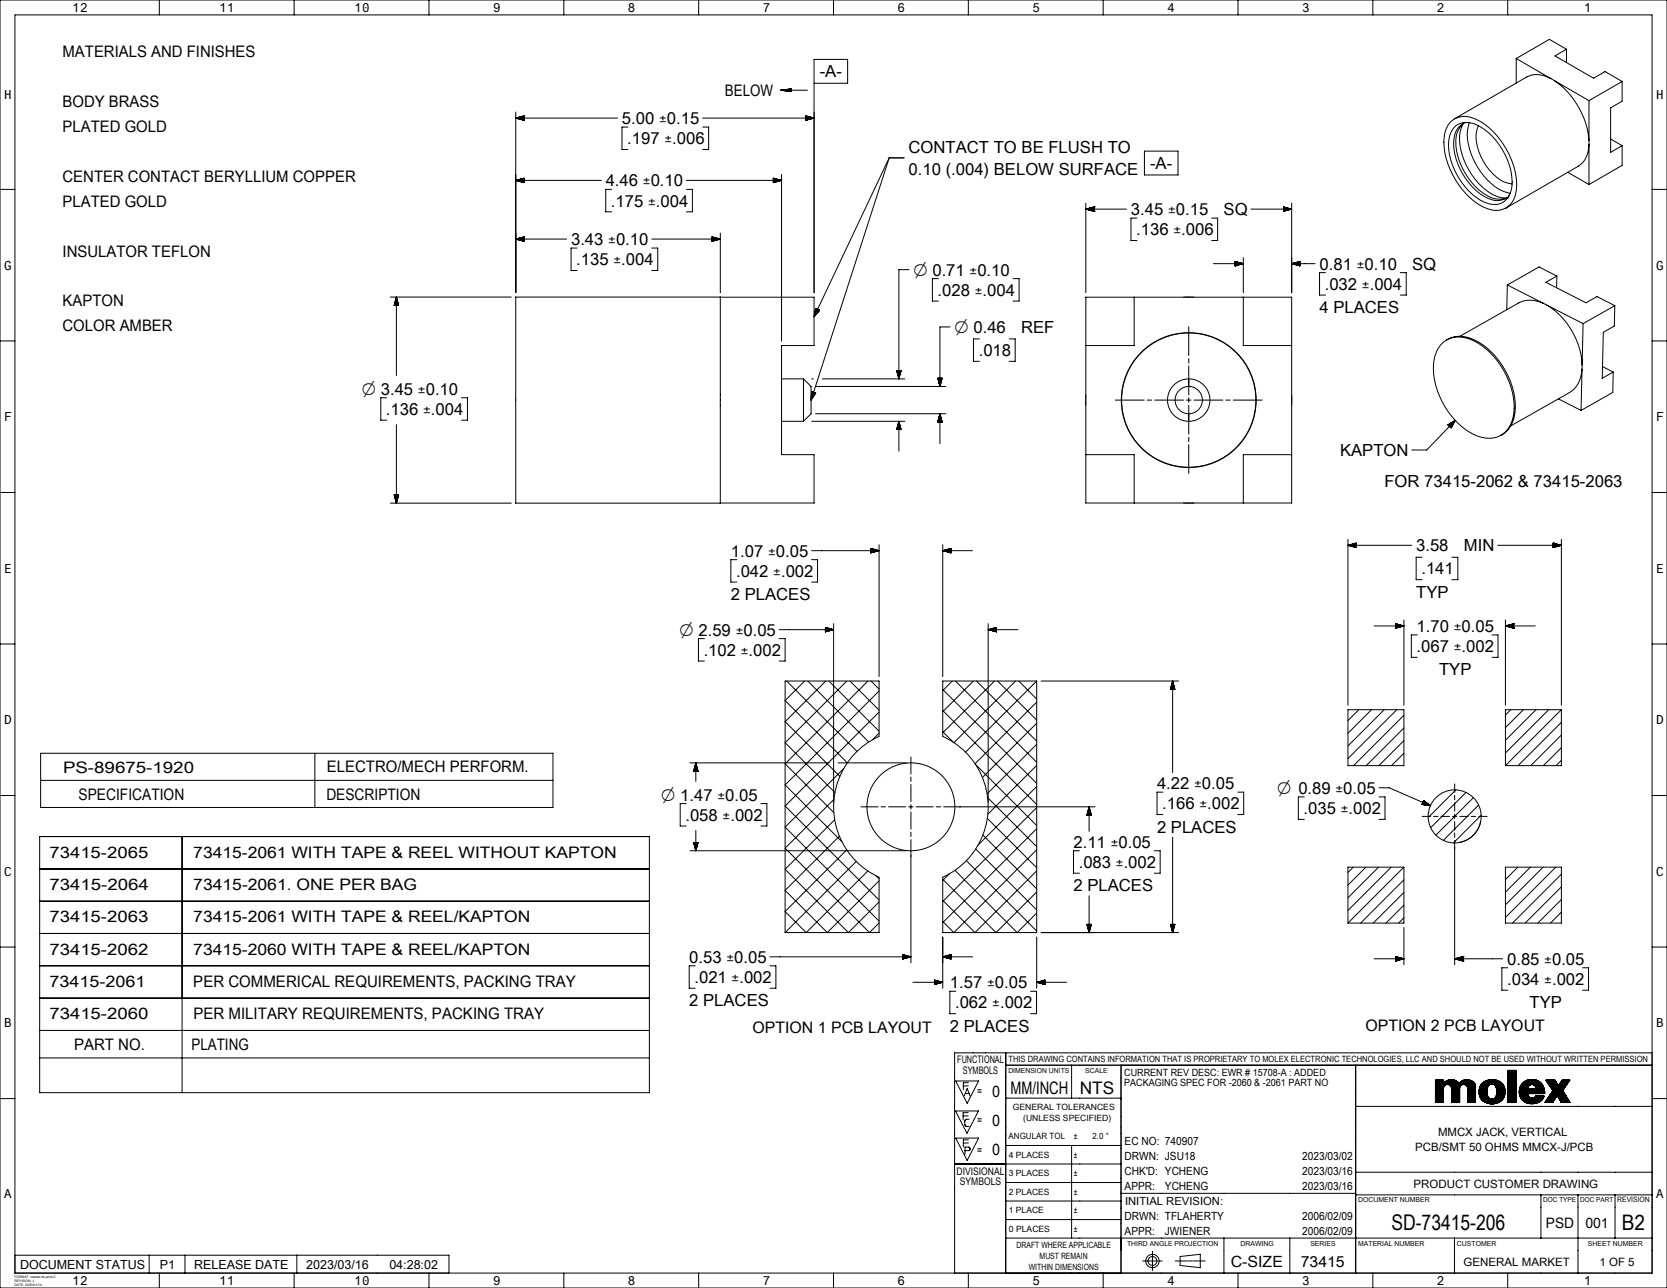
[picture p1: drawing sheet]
<svg xmlns="http://www.w3.org/2000/svg" width="559mm" height="432mm" viewBox="0 0 559 432" stroke-linecap="round" stroke-linejoin="round" font-family="sans-serif">
<defs><g id="words">
<text font-size="7.3" x="466.4" y="412.3">SD-73415-206</text>
<text font-size="7.2" x="543.7" y="412.3">B2</text>
<g font-size="6.1">
<text x="306.2" y="92.4">⌀ 0.71</text>
<text x="320" y="111.6">⌀ 0.46</text>
<text x="121.3" y="132.3">⌀ 3.45</text>
<text x="227.8" y="213.1">⌀ 2.59</text>
<text x="221.7" y="268.4">⌀ 1.47</text>
<text x="428.1" y="266.2">⌀ 0.89</text>
</g>
<g font-size="5.8">
<text x="338.7" y="366.8">MM/INCH</text>
<text x="361.9" y="366.8">NTS</text>
</g>
<g font-size="5.6">
<text x="274.8" y="25.9">-A-</text>
<text x="208.5" y="41.6">5.00</text>
<text x="210.2" y="48.4">.197</text>
<text x="304.6" y="51.4">CONTACT TO BE FLUSH TO</text>
<text x="304.6" y="58.5">0.10 (.004) BELOW SURFACE</text>
<text x="385.5" y="56.7">-A-</text>
<text x="203" y="62.5">4.46</text>
<text x="204.8" y="69.3">.175</text>
<text x="379.1" y="72.1">3.45</text>
<text x="410.2" y="72.1">SQ</text>
<text x="191.4" y="82.2">3.43</text>
<text x="380.9" y="78.9">.136</text>
<text x="193.2" y="88.9">.135</text>
<text x="442.3" y="90.4">0.81</text>
<text x="473.4" y="90.4">SQ</text>
<text x="314.3" y="99.2">.028</text>
<text x="444.1" y="97.2">.032</text>
<text x="442.3" y="105">4 PLACES</text>
<text x="342.3" y="111.6">REF</text>
<text x="328.1" y="119.4">.018</text>
<text x="129.4" y="139.1">.136</text>
<text x="449.2" y="152.9">KAPTON</text>
<text x="464.1" y="163.2">FOR 73415-2062 &amp; 73415-2063</text>
<text x="474.7" y="184.8">3.58</text>
<text x="490.7" y="184.8">MIN</text>
<text x="245" y="186.6">1.07</text>
<text x="246.7" y="193.4">.042</text>
<text x="476.5" y="192.6">.141</text>
<text x="245" y="201.2">2 PLACES</text>
<text x="474.7" y="200.3">TYP</text>
<text x="474.9" y="211.9">1.70</text>
<text x="235.9" y="219.9">.102</text>
<text x="474.9" y="218.6">.067</text>
<text x="482.4" y="226.4">TYP</text>
<text x="387.9" y="264.6">4.22</text>
<text x="229.8" y="275.2">.058</text>
<text x="389.6" y="271.3">.166</text>
<text x="437" y="272.9">.035</text>
<text x="387.9" y="279.2">2 PLACES</text>
<text x="359.8" y="284.2">2.11</text>
<text x="361.6" y="291">.083</text>
<text x="359.8" y="298.8">2 PLACES</text>
<text x="231" y="322.8">0.53</text>
<text x="505.2" y="323.4">0.85</text>
<text x="232.8" y="329.6">.021</text>
<text x="318.4" y="331.3">1.57</text>
<text x="505.2" y="330.2">.034</text>
<text x="231" y="337.4">2 PLACES</text>
<text x="320.2" y="338.1">.062</text>
<text x="512.8" y="338">TYP</text>
<text x="318.4" y="345.9">2 PLACES</text>
</g>
<g font-size="5.3">
<text x="21" y="19.2">MATERIALS AND FINISHES</text>
<text x="21" y="35.9">BODY BRASS</text>
<text x="243" y="32.2">BELOW</text>
<text x="21" y="44.3">PLATED GOLD</text>
<text x="21" y="61">CENTER CONTACT BERYLLIUM COPPER</text>
<text x="21" y="69.3">PLATED GOLD</text>
<text x="21" y="86">INSULATOR TEFLON</text>
<text x="21" y="102.7">KAPTON</text>
<text x="21" y="111.1">COLOR AMBER</text>
<text x="21.1" y="259">PS-89675-1920</text>
<text x="109.6" y="258.9">ELECTRO/MECH PERFORM.</text>
<text x="26.3" y="268.2">SPECIFICATION</text>
<text x="109.4" y="268.1">DESCRIPTION</text>
<text x="16.6" y="287.5">73415-2065</text>
<text x="64.8" y="287.5">73415-2061 WITH TAPE &amp; REEL WITHOUT KAPTON</text>
<text x="16.6" y="298.4">73415-2064</text>
<text x="64.8" y="298.4">73415-2061. ONE PER BAG</text>
<text x="16.6" y="309.2">73415-2063</text>
<text x="64.8" y="309.2">73415-2061 WITH TAPE &amp; REEL/KAPTON</text>
<text x="16.6" y="320">73415-2062</text>
<text x="64.8" y="320">73415-2060 WITH TAPE &amp; REEL/KAPTON</text>
<text x="16.6" y="330.9">73415-2061</text>
<text x="64.8" y="330.9">PER COMMERICAL REQUIREMENTS, PACKING TRAY</text>
<text x="16.6" y="341.7">73415-2060</text>
<text x="64.8" y="341.8">PER MILITARY REQUIREMENTS, PACKING TRAY</text>
<text x="252.2" y="346.2">OPTION 1 PCB LAYOUT</text>
<text x="457.7" y="345.6">OPTION 2 PCB LAYOUT</text>
<text x="24.8" y="352">PART NO.</text>
<text x="64.2" y="351.9">PLATING</text>
<text x="332.6" y="367.8">0</text>
<text x="332.6" y="377.5">0</text>
<text x="332.6" y="387.3">0</text>
</g>
<text font-size="5.2" x="412.6" y="424.8">C-SIZE</text>
<text font-size="5.1" x="436" y="424.7">73415</text>
<g font-size="5">
<text x="221" y="41.6">±0.15</text>
<text x="222.7" y="48.4">±.006</text>
<text x="215.5" y="62.5">±0.10</text>
<text x="217.3" y="69.3">±.004</text>
<text x="391.6" y="72.1">±0.15</text>
<text x="203.9" y="82.2">±0.10</text>
<text x="393.3" y="78.9">±.006</text>
<text x="205.7" y="88.9">±.004</text>
<text x="325" y="92.4">±0.10</text>
<text x="454.8" y="90.4">±0.10</text>
<text x="326.8" y="99.2">±.004</text>
<text x="456.6" y="97.2">±.004</text>
<text x="140.1" y="132.3">±0.10</text>
<text x="141.9" y="139.1">±.004</text>
<text x="257.5" y="186.6">±0.05</text>
<text x="259.2" y="193.4">±.002</text>
<text x="246.6" y="213.1">±0.05</text>
<text x="487.3" y="211.9">±0.05</text>
<text x="248.4" y="219.9">±.002</text>
<text x="487.3" y="218.6">±.002</text>
<text x="240.5" y="268.4">±0.05</text>
<text x="400.3" y="264.6">±0.05</text>
<text x="447.7" y="266.2">±0.05</text>
<text x="242.2" y="275.2">±.002</text>
<text x="402.1" y="271.3">±.002</text>
<text x="449.4" y="272.9">±.002</text>
<text x="372.3" y="284.2">±0.05</text>
<text x="374.1" y="291">±.002</text>
<text x="243.5" y="322.8">±0.05</text>
<text x="517.7" y="323.4">±0.05</text>
<text x="245.3" y="329.6">±.002</text>
<text x="330.9" y="331.3">±0.05</text>
<text x="517.7" y="330.2">±.002</text>
<text x="332.6" y="338.1">±.002</text>
</g>
<g font-size="4.8">
<text x="518.2" y="411.6">PSD</text>
<text x="531.4" y="411.6">001</text>
</g>
<g font-size="4.2">
<text x="24.3" y="4">12</text>
<text x="73.6" y="4">11</text>
<text x="118.8" y="4">10</text>
<text x="165.3" y="4">9</text>
<text x="210.5" y="4">8</text>
<text x="255.7" y="4">7</text>
<text x="300.9" y="4">6</text>
<text x="346.1" y="4">5</text>
<text x="391.3" y="4">4</text>
<text x="436.5" y="4">3</text>
<text x="481.7" y="4">2</text>
<text x="531" y="4">1</text>
<text x="1.4" y="33.2">H</text>
<text x="555.2" y="33.2">H</text>
<text x="1.4" y="90.4">G</text>
<text x="555.2" y="90.4">G</text>
<text x="1.4" y="141.2">F</text>
<text x="555.2" y="141.2">F</text>
<text x="1.4" y="192">E</text>
<text x="555.2" y="192">E</text>
<text x="1.4" y="242.8">D</text>
<text x="555.2" y="242.8">D</text>
<text x="1.4" y="293.6">C</text>
<text x="555.2" y="293.6">C</text>
<text x="1.4" y="344.4">B</text>
<text x="555.2" y="344.4">B</text>
<text x="1.4" y="401.6">A</text>
<text x="555.2" y="401.6">A</text>
<text x="6.7" y="425.3">DOCUMENT STATUS</text>
<text x="53.6" y="425.3">P1</text>
<text x="65.1" y="425.3">RELEASE DATE</text>
<text x="102.7" y="425.3">2023/03/16</text>
<text x="130.5" y="425.3">04:28:02</text>
<text x="24.3" y="430.8">12</text>
<text x="73.6" y="430.8">11</text>
<text x="118.8" y="430.8">10</text>
<text x="165.3" y="430.8">9</text>
<text x="210.5" y="430.8">8</text>
<text x="255.7" y="430.8">7</text>
<text x="300.9" y="430.8">6</text>
<text x="346.1" y="430.8">5</text>
<text x="391.3" y="430.8">4</text>
<text x="436.5" y="430.8">3</text>
<text x="481.7" y="430.8">2</text>
<text x="531" y="430.8">1</text>
</g>
<g font-size="3.9">
<text x="327.6" y="367.2">=</text>
<text x="327.6" y="377">=</text>
<text x="482.1" y="380.9">MMCX JACK, VERTICAL</text>
<text x="327.6" y="386.7">=</text>
<text x="474.4" y="385.8">PCB/SMT 50 OHMS MMCX-J/PCB</text>
<text x="473.9" y="398.2">PRODUCT CUSTOMER DRAWING</text>
<text x="490.6" y="424.4">GENERAL MARKET</text>
<text x="536.2" y="424.4">1 OF 5</text>
</g>
<g font-size="3.8">
<text x="377" y="383.9">EC NO: 740907</text>
<text x="377" y="388.9">DRWN: JSU18</text>
<text x="436.5" y="388.9">2023/03/02</text>
<text x="377" y="393.9">CHK'D: YCHENG</text>
<text x="436.5" y="393.9">2023/03/16</text>
<text x="377" y="398.9">APPR:</text>
<text x="390.5" y="398.9">YCHENG</text>
<text x="436.5" y="398.9">2023/03/16</text>
<text x="377.1" y="403.9">INITIAL REVISION:</text>
<text x="377" y="408.9">DRWN: TFLAHERTY</text>
<text x="377" y="413.9">APPR:</text>
<text x="390.5" y="413.9">JWIENER</text>
<text x="436.5" y="408.9">2006/02/09</text>
<text x="436.5" y="413.9">2006/02/09</text>
</g>
<g font-size="3.5">
<text x="320.9" y="356.5">FUNCTIONAL</text>
<text x="322.8" y="360">SYMBOLS</text>
<text x="320.7" y="393.8">DIVISIONAL</text>
<text x="321.8" y="397.2">SYMBOLS</text>
</g>
<g font-size="3.4">
<text x="376.9" y="360.7">CURRENT REV DESC: EWR # 15708-A : ADDED</text>
<text x="376.9" y="364.1">PACKAGING SPEC FOR -2060 &amp; -2061 PART NO</text>
</g>
<g font-size="2.9">
<text x="338" y="356.1">THIS DRAWING CONTAINS INFORMATION THAT IS PROPRIETARY TO MOLEX ELECTRONIC TECHNOLOGIES, LLC AND SHOULD NOT BE USED WITHOUT WRITTEN PERMISSION</text>
<text x="339.5" y="372.2">GENERAL TOLERANCES</text>
<text x="343" y="375.9">(UNLESS SPECIFIED)</text>
<text x="338.1" y="382">ANGULAR TOL</text>
<text x="360" y="381.9">±</text>
<text x="366.3" y="382">2.0 °</text>
<text x="338.2" y="388.2">4 PLACES</text>
<text x="360" y="388.2">±</text>
<text x="338.2" y="394.4">3 PLACES</text>
<text x="360" y="394.4">±</text>
<text x="338.2" y="400.6">2 PLACES</text>
<text x="360" y="400.6">±</text>
<text x="338.2" y="406.8">1 PLACE</text>
<text x="360" y="406.8">±</text>
<text x="338.2" y="413">0 PLACES</text>
<text x="360" y="413">±</text>
<text x="340.7" y="418.3">DRAFT WHERE APPLICABLE</text>
<text x="344.8" y="425.7">WITHIN DIMENSIONS</text>
<text x="348.5" y="422">MUST REMAIN</text>
</g>
<text font-size="2.5" x="542.1" y="403.1">REVISION</text>
<g font-size="2.3">
<text x="338" y="359.6">DIMENSION UNITS</text>
<text x="363.8" y="359.6">SCALE</text>
<text x="455.3" y="403.1">DOCUMENT NUMBER</text>
<text x="517.3" y="403.1">DOC TYPE</text>
<text x="529.7" y="403.1">DOC PART</text>
<text x="377.8" y="417.6">THIRD ANGLE PROJECTION</text>
<text x="415.8" y="417.6">DRAWING</text>
<text x="439.2" y="417.6">SERIES</text>
<text x="455.3" y="417.6">MATERIAL NUMBER</text>
<text x="488.4" y="417.6">CUSTOMER</text>
<text x="532.3" y="417.6">SHEET NUMBER</text>
</g>
<g font-size="1.1">
<text x="4.9" y="428.3">FORMAT: master-tb-prod-C</text>
<text x="4.9" y="429.7">REVISION: J</text>
<text x="4.9" y="431.1">DATE: 2020/01/14</text>
</g>
</g></defs>
<g fill="none" stroke="#000" stroke-width=".34">
<path d="M0 0h558.8v431.8h-558.8zM5 5h548.8v421.8h-548.8zM53.4 0v5M98.6 0v5M143.8 0v5M189 0v5M234.2 0v5M279.4 0v5M324.6 0v5M369.8 0v5M415 0v5M460.2 0v5"/>
<path d="M505.4 0v5M508.3 19.6l11.5 6.7M508.3 19.6v8.3M525.1 16.5v4.5M525.1 16.5l-3.9 2.2 13 7.5 3.8-2.2 5.8 3.3M525.1 16.5l-5.7-3.3-11.1 6.4M172.9 37.6v60.5M172.9 39.6h34.1M172.9 39.6l2.7 .7M173 39.6h2.6M173.4 39.5h2.2M173.4 39.7h2.2"/>
<path d="M173.5 39.4h2.1M173.5 39.8h2.1M173.9 39.3h1.7M173.9 39.9h1.7M174.1 39.3h1.5M174.3 40h1.3M174.5 39.2h1.1M174.9 39.1h.7M175.1 39h.5M175.4 38.9h.2M175.6 38.9v1.4M175.6 38.9l-2.7 .7"/>
<path d="M235.5 39.6h37.4M261.7 30.2l3.5 .5M261.7 30.2h8.9M262.1 30.3h3.1M262.1 30.2h3.1M262.9 30.4h2.3M262.9 30.1h2.3M263.3 30h1.9M263.7 30.5h1.5M264.1 30.6h1.1M264.1 29.9h1.1M264.8 30.7h.4"/>
<path d="M264.8 29.8h.4M265.2 29.8h.1M265.2 29.8v.9M265.2 29.8l-3.5 .4M270.1 38.9l2.8 .7M270.1 38.9v1.4M270.1 38.9h.2M270.1 39h.6M270.1 39.1h.8M270.1 39.1l1.2 .1M270.1 39.2l1.5 .1M270.1 39.3h1.7"/>
<path d="M270.1 39.4h2.1M270.1 39.5h2.3M270.1 40h1.4M270.1 39.7h2.3M271.8 39.9h-1.7M272.2 39.8h-2.1M272.8 39.6l-2.7 .1M272.9 27.9h11.2v-8h-11.2v78.2M272.9 39.6l-2.8 .7M487.6 39.8a8.6 8.6 0 0 0-3.6 7.9 26.7 26.7 0 0 0 13.2 21.7 8.2 8.2 0 0 0 7.7 .3M487.6 39.8a8.3 8.3 0 0 1 8.6 .9 26.5 26.5 0 0 1 12.1 22.8 7.7 7.7 0 0 1-3.4 6.2M519.8 26.3a8.3 8.3 0 0 0-8-.5l-24.2 14"/>
<path d="M519.8 26.3l1.3 .7M521.1 27a27.4 27.4 0 0 1 11.5 20.1M521.1 27l11.5 6.7M532.6 33.7v13.4M543.8 27.3l-11.2 6.4M543.8 27.3v6.6l-3.9 2.3v14.9l3.9-2.3M174.5 40h1.1M174.9 59.9h.7M174.9 40.1h.7M175.2 59.8h.4M175.2 40.2h.4M175.4 40.3h.2"/>
<path d="M175.6 59.7h.1M175.6 59.7v1.5l-2.7-.7M175.6 59.7l-2.7 .8M210.5 42.6h-2v7.5h2M235.5 42.6h2v7.5h-2M259.2 59.7l2.8 .8M259.2 59.7v1.5l2.8-.7M259.2 59.7h.1M259.2 59.8h.4M259.2 59.9h.8M262 58.5v55.8M270.1 40.2h.4"/>
<path d="M270.3 40.3h-.2M270.9 40.1l-.8 .1M271.3 40l-1.2 .1M298.1 52.9l-26.2 81.2M298.1 52.9h5M298.1 52.9l-25.2 53.3M383.6 50.7h11.3v8h-11.3zM487.5 42.7a6.4 6.4 0 0 1 7.8-.7 22.8 22.8 0 0 1 11.4 21 6 6 0 0 1-9.1 4.8 22.8 22.8 0 0 1-12-20.7 7.7 7.7 0 0 1 1.9-4.4zM490.5 41.5a14.3 14.3 0 0 0 .2 12.1 21.2 21.2 0 0 0 11.7 12.5l2.5 .3M490.6 41.4a8 8 0 0 0-2.6 7.6 22.2 22.2 0 0 0 11.6 17.1 6.3 6.3 0 0 0 5.5 .3M491.6 41a6 6 0 0 0-4.3 5.7 21.8 21.8 0 0 0 11.5 19.8 6 6 0 0 0 7.1-.9M492.5 41.1a16.5 16.5 0 0 0 1.5 12.5 20.4 20.4 0 0 0 10.7 10.8l1.5 .5"/>
<path d="M495.6 42.1a13.7 13.7 0 0 0 1.7 12.1 13.7 13.7 0 0 0 9.6 7.5M525.5 57.8l7.1 4.1M532.6 48.5a8.3 8.3 0 0 1-3.5 7.2l-24.2 14M532.6 47.1v1.4M532.6 48.5v13.4M539.9 46.6l3.9 2.2M543.8 48.8v6.6l-11.2 6.5M0 63.5h5M172.9 60.5h28.6M173 60.5h2.6M173.2 60.6h2.4M173.4 60.4h2.2"/>
<path d="M173.5 80h2.1M173.5 60.7h2.1M173.7 60.3h1.9M173.9 79.9h1.7M173.9 60.2h1.7M173.9 60.8h1.7M174.1 79.8h1.5M174.1 60.8h1.5M174.3 60.1h1.3M174.5 79.7h1.1M174.5 60.9h1.1M174.7 60h.9"/>
<path d="M174.9 79.6h.7M174.9 61h.7M175.1 79.6h.5M175.1 61.1h.5M175.4 79.5h.2M175.4 61.2h.2M175.6 79.4v1.5M175.6 79.4l-2.7 .8M205 63.5h-2v7.5h2M230.1 63.5h2v7.5h-2M230.1 60.5h31.9M238.7 79.4l2.8 .8"/>
<path d="M238.7 79.4v1.5M238.7 79.4l.2 .1M238.7 79.5l.6 .1M238.7 79.6h.8M238.7 79.7h1.1M238.7 79.8h1.5M238.7 79.9h1.7M238.7 79.9l2.1 .1M241.5 78.2v19.9M259.2 60h1M259.2 60l1.4 .1M259.2 60.2h1.7"/>
<path d="M259.2 60.3h1.9M259.2 60.3l2.3 .1M259.2 60.4l2.7 .1M259.2 61h.8M259.2 60.8h1.7M259.4 61.2h-.2M259.8 61.1h-.6M260.4 60.9l-1.2 .1M260.8 60.8l-1.6 .1M261.3 60.7h-2.1M261.7 60.6h-2.5M364 68.1v30"/>
<path d="M364 70.1h13.6M364 70.1l2.7 .7M364.1 70.1h2.6M364.5 70h2.2M364.5 70.2h2.2M364.6 69.9h2.1M364.6 70.3h2.1M365 69.8h1.7M365 70.4h1.7M365.2 70.4h1.5M365.4 69.7h1.3M365.6 69.7h1.1"/>
<path d="M365.6 70.5h1.1M366 69.6h.7M366 70.6h.7M366.2 70.7h.5M366.4 69.5h.3M366.5 69.4h.2M366.5 70.8h.2M366.7 70.8h.1M366.7 69.4h.1M366.7 69.4v1.4M366.7 69.4l-2.7 .7M381.1 73.1h-2v7.5h2"/>
<path d="M406.2 73.1h2v7.5h-2M419.3 70.1h13.7M430.2 69.4l2.8 .7M430.2 69.4v1.4M430.2 69.4h.2M430.2 69.5h.4M430.2 69.5l.8 .1M430.2 69.6l1.2 .1M430.2 69.7h1.4M430.2 69.8h1.7M430.2 69.9h2.1M430.2 70h2.3"/>
<path d="M430.2 70l2.7 .1M430.2 70.6h.8M430.2 70.4h1.7M430.2 70.2h2.3M430.4 70.8h-.2M430.8 70.7h-.6M431.4 70.5l-1.2 .1M431.8 70.4l-1.6 .1M432.3 70.3h-2.1M433 68.1v30M433 70.1l-2.8 .7M553.8 63.5h5"/>
<path d="M130.9 99.6h40.5M132.9 99.7v2.6M132.9 99.6v26.3M132.9 99.6l-.8 2.7M132.9 99.6l.7 2.7M133 99.9v2.4M172.9 80.2h17M172.9 80.2l2.7 .7M173 80.2h2.6M173.4 80h2.2M173.4 80.3h2.2M173.5 80.3h2.1"/>
<path d="M173.9 80.4h1.7M174.3 80.5h1.3M174.5 80.6h1.1M174.9 80.7h.7M175.2 80.8h.4M175.4 80.8h.2M193.4 83.2h-2v7.5h2M218.5 83.2h2v7.5h-2M218.5 80.2h23M238.7 80h2.3M238.7 80.8h.4M238.7 80.5h1.3"/>
<path d="M238.7 80.3h2.3M238.9 80.8l-.2 .1M239.5 80.7h-.8M239.8 80.6h-1.1M240.4 80.4l-1.7 .1M240.8 80.3l-2.1 .1M241.4 80.2h-2.7M241.5 99.6h-68.6v69.1l68.6-.1M241.5 99.6v69M241.5 99.6h31.4v16.2h-10.9v36.6h10.9v16.2h-31.4M241.5 80.2l-2.8 .7M304.7 90.4h-3.4v36.6"/>
<path d="M314.6 93.4h-2v7.5h2M339.6 93.4h2v7.5h-2M364 99.6h69v69h-69zM380.2 99.6v16.2h-16.2M396.7 99.6h3.5M406.8 88.4h10M414 87.7h.1M414 89.1h.1M414 89.1h.2M414 88.8h1.2M414 88.7h1.7M414 87.7l.4 .1"/>
<path d="M414 87.8l.8 .1M414 87.9h1M414 88h1.3M414 88.1h1.7M414 88.2h1.9M414 88.2l2.3 .1M414 88.3l2.7 .1M414 87.7l2.8 .7M414 87.7v1.4M414.6 89h-.6M415 88.9h-1M415.5 88.7l-1.5 .1"/>
<path d="M416.1 88.6h-2.1M416.5 88.5h-2.5M416.8 99.6v16.2h16.2M416.8 86.4v11.7M416.8 88.4l-2.8 .7M433 88.4h7.8M433 88.4l2.7 .7M433.1 88.4h2.6M433.3 88.5h2.4M433.5 88.3h2.2M433.6 88.6h2.1M433.8 88.2h1.9"/>
<path d="M434 88.7h1.7M434 88.1h1.7M434.2 88.7h1.5M434.4 88h1.3M434.6 88.8h1.1M434.8 88.9h.9M434.8 87.9h.9M435 87.9h.7M435.2 89h.5M435.4 87.8h.3M435.5 89.1h.2M435.7 89.1h.1"/>
<path d="M435.7 87.7h.1M435.7 87.7v1.4M435.7 87.7l-2.7 .7M444.3 91.4h-2v7.5h2M469.4 91.4h2v7.5h-2M505.3 95.5l12 6.2M505.3 95.5l-.2 8.3M521.9 92.6l-6-3.1-10.6 6M521.9 92.6l-3.7 2 13.5 6.9 3.6-2.1 6 3.1M521.9 92.6l-.1 3.9M0 114.3h5M132.1 102.3h1.5"/>
<path d="M132.2 102.2v.1M132.2 102v.3M132.3 101.6v.7M132.4 101.2v1.1M132.5 101v1.3M132.6 100.6v1.7M132.7 100.3v2M132.8 100.1v2.2M133.1 100.3v2M133.2 100.6v1.7M133.2 100.8v1.5M133.3 101.2v1.1"/>
<path d="M133.4 101.6v.7M133.5 101.8v.5M133.6 102.2v.1M273.4 103.4l1.3 .6M273.4 103.4l-.5 2.8M273.4 103.4h.1M273.4 103.4v.2M273.5 103.5l-.2 .3M273.5 103.5l-.3 .7M273.6 103.5l-.4 1.1M273.7 103.6l-.6 1.2M273.8 103.6l-.7 1.6"/>
<path d="M273.8 103.6l-.8 1.9M273.9 103.7l-.9 2M274 103.7l-1.1 2.4M274.1 103.8l-1 2.2M274.2 103.8l-.9 1.9M274.3 103.8l-.7 1.6M274.4 103.9l-.7 1.3M274.4 103.9l-.4 1M274.5 104l-.3 .6M274.6 104l-.3 .5M274.7 104l-.1 .2M274.7 104h.1"/>
<path d="M274.7 104l-1.8 2.2M318.5 109.6h-3.4v20M328.3 113.6h-2v7.5h2M338.3 113.6h2v7.5h-2M398.5 109.5v9.7M482.9 115.6a8.4 8.4 0 0 1 9.7-1.9 26 26 0 0 1 14.9 21.5 10.9 10.9 0 0 1-4.8 11 11.1 11.1 0 0 1-10.8-1.8 26.8 26.8 0 0 1-11.4-22.2 11.5 11.5 0 0 1 2.4-6.6zM484.9 114a9.5 9.5 0 0 1 9.6 .1 26.2 26.2 0 0 1 13.3 24.3 9.4 9.4 0 0 1-4.7 7.6M517.3 101.7l1.3 .6M517.3 101.7a9 9 0 0 0-8.2-.2l-19.7 11.2M518.6 102.3a25.3 25.3 0 0 1 11.7 20M518.6 102.3l12.1 6.2M530.7 108.5l-.4 13.8"/>
<path d="M541.3 102.5l-10.6 6M541.3 102.5l-.2 6.8-3.6 2.1-.4 15.4 3.7-2.1M553.8 114.3h5M129.6 133.3h-2v7.6h2M154.7 133.3h2v7.6h-2M262 127h7.3M269.3 127v14.2M269.3 127l2.6 2.6v4.5M271.9 134.1v4.6l-2.6 2.5M272 131.5l.1-.2-.1 .4M272 131.3l1.4 .4M272 131.3l-.1 2.8"/>
<path d="M272 131.3h.1M272.1 127h.6M272.2 131.4l-.2 .7M272.3 131.4l-.3 1.1M272.4 131.4l-.4 1.3M272.5 131.4l-.6 1.7M272.6 131.5l-.7 1.9M272.6 131.5l-.7 2.1M272.8 131.5l-.9 2.6M272.8 131.6l-.7 2.1M272.9 131.6l-.6 2M273 131.6l-.5 1.6"/>
<path d="M273 132.4l.2-.7-.4 1M273.1 131.6l-.5 1.5M273.3 131.7l-.2 .5M273.3 131.9l.1-.2-.2 .4M273.4 129.6h43.7M273.4 138.7h43.7M273.4 131.7l-1.5 2.4M273.4 131.7h.1M275.7 127h27.6M300.6 124.3h1.4M300.6 124.3l.7 2.7M300.6 124.3v.2"/>
<path d="M300.7 124.3v.4M300.7 124.3l.1 .7M300.8 124.3l.1 1.1M300.9 124.3v1.3M301 124.3v1.7M301.1 124.3v2.1M301.2 124.3v2.2M301.4 124.3l-.1 2.6M301.4 124.3v2.2M301.5 124.3v2.1M301.6 124.3v1.7M301.7 124.3v1.3"/>
<path d="M301.8 124.3l-.1 1.1M301.9 124.3l-.1 .7M301.9 124.3v.4M302 124.3v.2M302 124.3l-.7 2.7M314.3 126.8h1.5M314.3 126.8l.8 2.8M314.3 126.8h.1M314.4 126.8v.4M314.5 126.8v.8M314.6 126.8v1M314.6 126.8l.1 1.3"/>
<path d="M314.7 126.8l.1 1.7M314.8 139.7v1.8M314.9 126.8v1.9M314.9 139.6v1.9M314.9 126.8l.1 2.3M315 139.2v2.3M315 126.8l.1 2.7M315.1 138.8v2.7M315.1 138.7v10M315.1 138.7l-.8 2.8M315.1 138.7l.7 2.8M315.2 139v2.5"/>
<path d="M315.2 126.8v2.5M315.3 139.4v2.1M315.3 126.8v2.1M315.4 126.8v1.7M315.4 139.7v1.8M315.4 139.9v1.6M315.5 126.8l-.1 1.5M315.5 126.8v1.2M315.6 126.8v1M315.7 126.8v.6M315.8 126.8v.2M315.8 126.8h.1"/>
<path d="M315.8 126.8l-.7 2.8M364 132.4v3.5M373.9 134.1h9.7M384.6 134.1h1.5M387.1 134.1h9.6M397.7 134.1h1.5M398.5 120.2v1.5M398.5 122.7v9.7M398.5 133.4v1.5M398.5 135.9v9.7M400.2 134.1h9.7M410.9 134.1h1.5"/>
<path d="M413.4 134.1h9.7M433 132.4v3.5M522.4 133.7l7.6 3.9M530.3 123.8a9.3 9.3 0 0 1-4.1 7.8l-19.8 11.2M530.3 123.8l-.3 13.8M530.3 122.3v1.5M537.2 122.9l3.6 1.8M540.8 124.7l-.2 6.9-10.6 6M132.9 142.4v26.3M262 141.2h7.3M272.1 141.2h31.2M300.6 144h1.4"/>
<path d="M300.6 143.8v.2M300.7 143.6v.4M300.8 143.2v.8M300.9 142.9v1.1M300.9 142.7v1.3M301 142.3v1.7M301.1 141.9v2.1M301.2 141.7v2.3M301.3 141.2v10M301.3 141.2l-.7 2.8M301.3 141.2l.7 2.8M301.3 141.3v2.7"/>
<path d="M301.4 141.7v2.3M301.5 141.9v2.1M301.6 142.3v1.7M301.7 142.7v1.3M301.7 142.9v1.1M301.8 143.2v.8M301.9 143.6v.4M302 143.8v.2M314.3 141.5h.1M314.3 141.5h1.5M314.4 141.1v.4M314.5 140.7v.8"/>
<path d="M314.6 140.5v1M314.7 140.1v1.4M315.5 140.3v1.2M315.6 140.5v1M315.7 140.9v.6M315.8 141.3v.2M315.8 141.5h.1M364 152.4h16.2v16.2M398.5 146.6v1.5M398.5 149.1v9.6M433 152.4h-16.2v16.2M485.4 142.4l1 1"/>
<path d="M485.4 142.4h.1M485.5 142.3l-.1 .1M485.7 142.2l-.2 .3M485.9 142.1l-.4 .4M486.2 141.9l-.6 .7M486.4 141.8l-.8 .8M486.4 143.4h.1M486.6 143.1l-.2 .3 .1-.1M486.7 141.6l-1 1.1M486.9 141.5l-1.2 1.2M486.9 142.6l-.6 .7 .4-.4M487.1 142.2l-.9 1"/>
<path d="M487.2 141.3l-1.4 1.5M487.3 141.9l-1.2 1.2M487.4 141.7l-1.3 1.4M487.6 141.1l-1.7 1.8M487.8 141l-1.8 2 1.6-1.6M487.8 140.9l-9.5 10h-5M487.8 140.9l-2.4 1.5M487.8 140.9l-1.4 2.5M0 165.1h5M130.9 168.7h40.5M132.1 165.9h1.5M132.1 165.9l.8 2.8"/>
<path d="M132.1 165.9l.1 .2M132.2 165.9v.4M132.3 165.9v.8M132.4 165.9v1.2M132.5 165.9v1.4M132.5 165.9l.1 1.7M132.7 165.9v2.1M132.8 165.9v2.3M132.8 165.9l.1 2.7M133 165.9v2.5M133.1 165.9v2.1M133.2 165.9v1.7"/>
<path d="M133.3 165.9l-.1 1.5M133.4 165.9l-.1 1.2M133.4 165.9v.8M133.5 165.9v.6M133.6 165.9v.2M133.6 165.9l-.7 2.8M396.7 168.6h3.5M553.8 165.1h5M247 187.6h-2v7.5h2M272 187.6h2v7.5h-2M272 184.6h22.7M291.9 185.4h.1"/>
<path d="M291.9 185.2h.6M291.9 185h1.2M291.9 184.8h2.1M291.9 183.9h.1M291.9 183.9l.4 .1M291.9 184h.6M291.9 184.1h1M291.9 184.2h1.4M291.9 184.3h1.5M291.9 184.3l1.9 .1M291.9 184.4l2.3 .1M291.9 184.5h2.5"/>
<path d="M291.9 183.9l2.8 .7M291.9 183.9v1.5M292.3 185.2l-.4 .1M292.9 185.1h-1M293.4 184.9l-1.5 .1M293.8 184.8l-1.9 .1M294.4 184.7h-2.5M294.7 182.6v44.2M294.7 184.6l-2.8 .8M316 182.6v44.2M316 184.6h10M316 184.6l2.8 .8"/>
<path d="M316.3 184.7h2.5M316.3 184.5h2.5M316.5 184.5h2.3M316.7 184.8h2.1M316.9 184.8h1.9M316.9 184.4h1.9M317.2 184.9h1.6M317.2 184.3h1.6M317.4 184.2h1.4M317.6 185h1.2M317.8 185.1h1M317.8 184.1h1"/>
<path d="M318.2 185.2h.6M318.2 184h.6M318.4 185.2h.4M318.4 184h.4M318.8 185.4h.1M318.8 183.9h.1M318.8 183.9v1.5M318.8 183.9l-2.8 .7M451.9 180.8v55.6M451.9 182.8h21.3M451.9 182.8l2.7 .8M451.9 182.8h2.7"/>
<path d="M452.3 182.9h2.3M452.3 182.7h2.3M452.5 183h2.1M452.5 182.6h2.1M452.9 183.1h1.7M452.9 182.5h1.7M453.3 183.2h1.3M453.3 182.4h1.3M453.5 183.2h1.1M453.5 182.4h1.1M453.8 183.3h.8M453.8 182.3h.8"/>
<path d="M454.2 183.5h.4M454.2 182.2h.4M454.4 183.5h.2M454.4 182.1h.2M454.6 182.1v1.5M454.6 182.1l-2.7 .7M476.7 186.8h-2v7.5h2M486.7 186.8h2v7.5h-2M502 182.8h21.4M520.6 182.1h.1M520.6 183.6h.1M520.6 183.5h.2"/>
<path d="M520.6 183.5h.4M520.6 183.2h1.4M520.6 182.9h2.3M520.6 182.1h.2M520.6 182.2h.4M520.6 182.2l.8 .1M520.6 182.3l1.2 .1M520.6 182.4h1.4M520.6 182.5h1.8M520.6 182.6h2.1M520.6 182.7h2.3M520.6 182.1l2.8 .7"/>
<path d="M520.6 182.1v1.5M521.4 183.3l-.8 .1M521.8 183.2l-1.2 .1M522.4 183.1h-1.8M522.7 183h-2.1M523.3 182.8l-2.7 .1M523.4 180.8v55.6M523.4 182.8l-2.8 .8M0 215.9h5M236.1 214.1h-2v7.5h2M261.2 214.1h2v7.5h-2M261.2 211.1h18.2"/>
<path d="M276.7 210.5h.6M276.7 210.4l.4 .1M276.7 210.4h.1M276.7 210.4l2.7 .7M276.7 210.4v1.4M276.7 210.6h.9M276.7 210.7h1.3M276.7 210.8h1.5M276.7 210.8l1.9 .1M276.7 210.9l2.3 .1M276.7 211h2.5M276.7 211.8h.1"/>
<path d="M276.7 211.8h.2M276.7 211.5h1.1M276.7 211.3h2.1M277.3 211.7h-.6M277.6 211.6h-.9M278.2 211.4l-1.5 .1M278.6 211.3l-1.9 .1M279.2 211.2h-2.5M279.4 209.1v59.9M279.4 211.1l-2.7 .7M331.3 209.1v59.9M331.3 211.1h10"/>
<path d="M331.3 211.1l2.7 .7M331.5 211h2.5M331.5 211.2h2.5M331.7 211h2.3M331.9 211.3h2.1M332.1 210.9h1.9M332.1 211.3h1.9M332.5 210.8h1.5M332.5 211.4h1.5M332.7 210.7h1.3M332.9 211.5h1.1M333.1 210.6h.9"/>
<path d="M333.1 211.6h.9M333.4 210.5h.6M333.4 211.7h.6M333.6 210.5h.4M333.8 211.8h.2M334 210.4h.1M334 211.8h.1M334 210.4v1.4M334 210.4l-2.7 .7M460.6 209.8h10M467.9 209.1h.1M467.9 210.6h.1"/>
<path d="M467.9 209.1l2.7 .7M467.9 209.1v1.5M467.9 209.2h.3M467.9 209.3h.5M467.9 209.3l.9 .1M467.9 209.4h1.1M467.9 209.5h1.5M467.9 209.6h1.9M467.9 209.7h2M467.9 209.7l2.4 .1M467.9 210.4h.5M467.9 210.2h1.5"/>
<path d="M467.9 209.9h2.4M468.2 210.5h-.3M468.8 210.3l-.9 .1M469.2 210.2l-1.3 .1M469.8 210.1h-1.9M470.1 210h-2.2M470.6 207.8v28.6M470.6 209.8l-2.7 .8M475.1 212.9h-2v7.5h2M500.1 212.9h2v7.5h-2M504.6 207.8v28.6M504.6 209.8h10"/>
<path d="M504.6 209.8l2.8 .8M504.9 209.8h2.5M504.9 209.9h2.5M505.1 210h2.3M505.3 209.7h2.1M505.5 209.6h1.9M505.5 210.1h1.9M505.9 209.5h1.5M505.9 210.2h1.5M506.1 210.2h1.3M506.3 209.4h1.1M506.4 209.4h1"/>
<path d="M506.4 210.3h1M506.8 209.3h.6M506.8 210.4h.6M507 209.2h.4M507 210.5h.4M507.4 210.6h.1M507.4 209.1h.1M507.4 209.1v1.5M507.4 209.1l-2.8 .7M553.8 215.9h5M263.2 228.3h31.5v18.6a25.9 25.9 0 0 0-15.3 23.6 25.9 25.9 0 0 0 15.3 23.6v18.5h-31.5zM263.7 228.3l23.6 23.6"/>
<path d="M269.7 228.3l-6.5 6.6 20.8 20.8M270.8 228.3l20.4 20.5M276.8 228.3l-13.6 13.6 18.3 18.4M277.8 228.3l16.9 16.8M283.9 228.3l-20.7 20.7 16.7 16.7M284.9 228.3l9.8 9.8M290.9 228.3l-27.7 27.8 16.3 16.3M292 228.3l2.7 2.7M294.7 238.7l-31.5 31.5 31.5 31.5M294.7 231.7l-31.5 31.5 19 19M316 228.3h31.5v84.3h-31.5v-18.5a25.9 25.9 0 0 0 15.3-23.6 25.9 25.9 0 0 0-15.3-23.6zM316 238.2l31.5 31.5"/>
<path d="M316 231.1l31.5 31.5M319.2 228.3l-3.2 3.2M320.3 228.3l27.2 27.3M326.3 228.3l-10.3 10.3M327.3 228.3l20.2 20.2M333.4 228.3l-17.4 17.4M334.4 228.3l13.1 13.1M340.4 228.3l-20.6 20.7M341.5 228.3l6 6M347.5 235.4l-20.6 20.6M347.5 228.3l-23.8 23.9M349 228.3h46.1"/>
<path d="M392.3 231.1h1.5M392.4 230.9v.2M392.5 230.7v.4M392.6 230.3v.8M392.7 229.9v1.2M392.7 229.7v1.4M392.8 229.4v1.7M392.9 229v2.1M393 228.8v2.3M393.1 228.4v2.7M393.1 228.3v30.7M393.1 228.3l-.8 2.8"/>
<path d="M393.1 228.3l.7 2.8M393.2 228.6v2.5M393.3 229v2.1M393.4 229.4v1.7M393.4 229.6v1.5M393.5 229.9v1.2M393.6 230.3v.8M393.7 230.5v.6M393.8 230.9v.2M451.9 237.9h18.7v18.8h-18.7zM455.5 237.9l-3.6 3.7M459.8 237.9l-7.9 7.9"/>
<path d="M464 237.9l-12.1 12.2M468.2 237.9l-16.3 16.4M470.6 239.8l-16.9 16.9M506.4 237.9l-1.8 1.8M510.7 237.9l-6.1 6M514.9 237.9l-10.3 10.3M519.2 237.9l-14.6 14.5M523.4 237.9h-18.8v18.8M523.4 237.9v18.8h-18.8M523.4 237.9l-18.8 18.8M13.6 252.5h171.8v18.2h-171.8zM105.5 252.5v18.2"/>
<path d="M231.3 255.8h46.6M232.5 258.5h1.5M232.6 258.3v.2M232.7 257.9v.6M232.7 257.7v.8M232.8 257.4v1.1M232.9 257v1.5M233 256.8v1.7M233.1 256.4v2.1M233.2 256v2.5M233.3 255.8v6.2M233.3 255.8l-.8 2.7"/>
<path d="M233.3 255.8l.7 2.7M233.3 255.8v2.7M233.4 256.2v2.3M233.5 256.6v1.9M233.5 256.8v1.7M233.6 257.2v1.3M233.7 257.6v.9M233.8 257.7v.8M233.9 258.1v.4M233.9 258.3v.2M280.9 255.8h22.9M282.9 257.6l-19.7 19.7 31.5 31.5"/>
<path d="M294.7 245.8l-2.2 2.2M305.3 253.8v5.7M316 245.3l3.6 3.5M327 256.3l20.5 20.5M347.5 256.6l-16.4 16.4M347.5 249.5l-16.6 16.7M347.5 242.5l-18.2 18.2M470.6 252.5l-4.1 4.2M470.6 248.3l-8.4 8.4M470.6 244l-12.6 12.7M523.4 254.9l-1.8 1.8M523.4 250.7l-6 6"/>
<path d="M523.4 246.4l-10.3 10.3M523.4 242.2l-14.5 14.5M0 266.7h5M13.6 261.6h171.8M230 269.4h-2v7.5h2M233.3 278.4v6.8M255.1 269.4h2v7.5h-2M279.6 268l-16.4 16.4 28.3 28.2 3.2-3.2M279.8 274.8l-16.6 16.6 21.2 21.2 10.3-10.2M288.6 270.5h5.8M295.4 270.5h1.5M297.9 270.5h5.7"/>
<path d="M304.6 270.5h1.5M305.3 260.5v1.5M305.3 263v5.7M305.3 269.7v1.5M305.3 272.2v5.8M305.3 279v1.5M307.1 270.5h5.7M313.8 270.5h1.5M316.3 270.5h50.8M329.5 279.9l18 18.1M331 274.4l16.5 16.5M331.1 267.4l16.4 16.4"/>
<path d="M347.5 277.8l-31.5 31.5M347.5 270.7l-31.5 31.5M347.5 263.7l-19.7 19.7M364.3 273.2h1.5M364.4 273v.2M364.5 272.7v.5M364.5 272.5v.7M364.7 272.1v1.1M364.7 271.9v1.3M364.8 271.5v1.7M364.9 271.1v2.1M365 271v2.2"/>
<path d="M365.1 270.5v8.2M365.1 270.5l-.8 2.7M365.1 270.5l.7 2.7M365.1 270.6v2.6M365.2 271v2.2M365.3 271.1v2.1M365.4 271.5v1.7M365.5 271.9v1.3M365.5 272.1v1.1M365.6 272.5v.7M365.7 272.9v.3M365.8 273v.2"/>
<path d="M389.9 265.6h-2v7.5h2M414.9 265.6h2v7.5h-2M437.2 267.2h-2v7.5h2M462.3 267.2h2v7.5h-2M462.3 264.1h3.4l13.8 6M476.7 269.7l2.8 .4M476.7 269.7h.1M476.7 269.7h.2M476.7 269.6l.5 .2M476.7 273.7h2.9M476.7 269.5l.7 .3M476.8 269.4l1 .5"/>
<path d="M476.8 269.4l1.4 .5M476.8 269.3l1.6 .7M477 269l2.4 1.1M477 268.9l2.1 .9M477 268.8l1.9 .9M477.1 268.8l1.5 .7M477.2 268.5l.7 .3M477.2 268.4l.4 .2M477.2 268.4l.2 .1M477.3 268.4l2.2 1.7M477.3 268.4l-.6 1.3M477.3 268.4h.1"/>
<path d="M478.2 269.1l-1.1-.5 1.2 .6M478.8 270l-1.9-.8 2.1 .9M480.6 273.7h1.5M483.1 273.7h2.8M486.9 273.7h1.5M487.6 262.8v2.8M487.6 266.6v1.5M487.6 269.1v2.8M487.6 272.9v1.5M487.6 275.4v2.9M487.6 279.3v1.5M488 264.8l-9.3 9.3"/>
<path d="M489.4 273.7h2.8M491.4 265.7l-11.8 11.8M493.2 273.7h1.5M493.9 267.4l-12.6 12.6M495.7 269.9l-11.9 11.8M495.7 273.7h2.8M496.4 275.4a8.9 8.9 0 0 1-7.3 7.1M496.5 273.3l-9.3 9.3M553.8 266.7h5M13.3 280.4h204.4v85.9h-204.4zM13.3 291.3h204.4M61 280.4v85.9"/>
<path d="M231.3 285.2h72.5M232.5 282.5h1.5M232.5 282.5l.8 2.7M232.5 282.5l.1 .2M232.6 282.5l.1 .5M232.7 282.5v.7M232.8 282.5v1.1M232.9 282.5v1.5M233 282.5v1.7M233 282.5l.1 2.1M233.1 282.5l.1 2.4M233.3 282.5v2.6"/>
<path d="M233.4 282.5v2.2M233.5 282.5v1.9M233.6 282.5l-.1 1.7M233.7 282.5l-.1 1.3M233.7 282.5v.9M233.8 282.5v.7M233.9 282.5v.3M234 282.5l-.1 .2M234 282.5l-.7 2.7M281.4 280.3l-18.2 18.2 14.1 14.1 17.4-17.3M283.8 284.9l-20.6 20.7 7.1 7 20.6-20.6M287 288.8l-23.8 23.8"/>
<path d="M293.6 293.6l1.1 1M305.3 281.5v41.3M316 294.8l17.9 17.8 13.6-13.6M318.2 293l-2.2 2.2M320.1 291.8l20.9 20.8 6.5-6.5M323.9 288.5l23.6 23.6M327.1 284.6l20.4 20.5M347.5 284.9l-27.7 27.7-3.8-3.7M347.5 292l-20.7 20.6-10.8-10.8M361.8 285.2h-2v7.5h2M386.9 285.2h2v7.5h-2M393.1 280.7v31.9"/>
<path d="M453.6 290.7l-1.7 1.8M457.9 290.7l-6 6M462.1 290.7l-10.2 10.3M466.4 290.7l-14.5 14.5M470.6 290.7h-18.7v18.8M470.6 290.7v18.8h-18.7M470.6 299.2l-10.3 10.3M470.6 295l-14.5 14.5M470.6 290.7l-18.7 18.8M487.6 281.8v41.6M504.6 290.7h18.8v18.8h-18.8zM508.8 290.7l-4.2 4.2"/>
<path d="M513 290.7l-8.4 8.4M517.3 290.7l-12.7 12.6M521.5 290.7l-16.9 16.9M523.4 297.3l-12.2 12.2M523.4 293.1l-16.4 16.4M0 317.5h5M13.3 302.1h204.4M13.3 312.9h204.4M316 314.1v17.2M347.5 314.1v17.2M349 312.6h46.1M364.3 309.9h1.5"/>
<path d="M364.3 309.9l.8 2.7M364.3 309.9l.1 .2M364.4 309.9l.1 .6M364.5 309.9v.8M364.6 309.9l.1 1.1M364.7 309.9v1.3M364.8 309.9v1.7M364.9 309.9v2.1M365 309.9v2.3M365.1 300.3v12.3M365.2 309.9l-.1 2.7M365.2 309.9v2.3"/>
<path d="M365.3 309.9v2.1M365.4 309.9v1.7M365.5 309.9v1.3M365.6 309.9l-.1 1.1M365.7 309.9l-.1 .8M365.7 309.9v.4M365.8 309.9v.2M365.8 309.9l-.7 2.7M392.3 309.9h1.5M392.3 309.9l.8 2.7M392.4 309.9v.2M392.5 309.9v.4"/>
<path d="M392.5 309.9l.1 .8M392.6 309.9l.1 1.1M392.7 309.9v1.3M392.8 309.9v1.7M392.9 309.9v2.1M393 309.9v2.3M393 309.9l.1 2.7M393.2 309.9v2.5M393.3 309.9v2.1M393.4 309.9v1.7M393.5 309.9l-.1 1.5M393.6 309.9l-.1 1.1"/>
<path d="M393.6 309.9v.8M393.7 309.9v.6M393.8 309.9v.2M393.8 309.9l-.7 2.7M470.6 311v12.4M470.6 307.7l-1.8 1.8M470.6 303.4l-6 6.1M523.4 305.8l-3.7 3.7M523.4 301.6l-7.9 7.9M553.8 317.5h5M13.3 323.8h204.4M13.3 334.6h204.4"/>
<path d="M233 323.8h-2v7.5h2M258.1 323.8h2v7.5h-2M258.1 320.8h47.2M302.6 320l2.7 .8M302.6 320v1.5M302.6 320h.1M302.6 320.1h.4M302.6 320.2h.8M302.6 320.3h.9M302.6 320.3l1.3 .1M302.6 320.4l1.7 .1M302.6 320.6h1.9"/>
<path d="M302.6 320.6l2.3 .1M302.6 320.7l2.7 .1M302.6 321.5h.1M302.6 321.5h.2M302.6 321.2h1.1M302.6 321.1h1.7M303.2 321.4h-.6M303.5 321.3h-.9M304.1 321.1l-1.5 .1M304.7 321h-2.1M305.1 320.9h-2.5M305.3 320.8l-2.7 .7"/>
<path d="M306 329.3h10M313.3 328.6l2.7 .7M313.3 328.6v1.5M313.3 328.6h.2M313.3 328.7h.3M313.3 328.7l.7 .1M313.3 328.8l1.1 .1M313.3 328.9h1.3M313.3 329h1.7M313.3 329.1h1.9M313.3 329.1l2.2 .1M313.3 329.2l2.6 .1"/>
<path d="M313.3 329.8h.7M313.3 329.6h1.7M313.5 330l-.2 .1M313.8 329.9l-.5 .1M314.4 329.7l-1.1 .1M314.8 329.6l-1.5 .1M315.4 329.5h-2.1M315.7 329.4h-2.4M316 320.8h10M316 320.8l2.8 .7M316 329.3l-2.7 .8M316.1 320.8h2.7"/>
<path d="M316.3 320.9h2.5M316.5 320.7h2.3M316.7 321h2.1M316.9 320.6h1.9M317.1 320.5h1.7M317.1 321.1h1.7M317.2 321.1h1.6M317.4 320.4h1.4M317.6 321.2h1.2M317.8 320.3h1M317.8 321.3h1M318 320.2h.8"/>
<path d="M318.2 321.4h.6M318.4 320.1h.4M318.6 321.5h.2M318.8 320h.1M318.8 321.5h.1M318.8 320v1.5M318.8 320l-2.8 .8M320.4 332.3h-2v7.5h2M345.5 332.3h2v7.5h-2M347.5 329.3h10M347.5 329.3l2.8 .8M347.6 329.3h2.7"/>
<path d="M347.8 329.4h2.5M348 329.2h2.3M348.2 329.5h2.1M348.4 329.1h1.9M348.6 329h1.7M348.6 329.6h1.7M348.7 329.6h1.6M348.9 328.9h1.4M349.1 328.9h1.2M349.1 329.7h1.2M349.5 328.8h.8M349.5 329.8h.8"/>
<path d="M349.7 329.9h.6M349.9 328.7h.4M350.1 328.6h.2M350.1 330h.2M350.3 328.6v1.5M350.3 328.6l-2.8 .7M460.6 321.4h10M467.9 320.7h.1M467.9 322.2h.1M467.9 320.8h.3M467.9 321.6h2.2M467.9 321.4h2.6"/>
<path d="M467.9 321.3h2.2M467.9 321.2l2 .1M467.9 321.1l1.7 .1M467.9 321.1h1.3M467.9 321h1.1M467.9 320.8l.7 .1M467.9 320.7v1.5M467.9 320.7l2.7 .7M467.9 322.1h.1M467.9 322h.7M467.9 321.7h1.7M468.4 322l-.5 .1"/>
<path d="M469 321.9h-1.1M469.4 321.8h-1.5M469.9 321.6l-2 .1M470.6 321.4l-2.7 .8M487.6 321.4h16.1M487.6 321.4l2.8 .8M487.7 321.4h2.7M488.1 321.6h2.3M488.1 321.3h2.3M488.3 321.3h2.1M488.3 321.6h2.1M488.7 321.2h1.7"/>
<path d="M488.7 321.7h1.7M488.9 321.8h1.5M489 321.1h1.4M489.2 321h1.2M489.2 321.9h1.2M489.6 320.9h.8M489.6 322h.8M489.8 322h.6M490 320.8h.4M490.2 320.7h.2M490.2 322.1h.2M490.4 322.2h.1"/>
<path d="M490.4 320.7h.1M490.4 320.7v1.5M490.4 320.7l-2.8 .7M505.4 324.4h-2v7.6h2M530.5 324.4h2v7.6h-2M13.3 354.7h204.4M13.3 345.4h204.4M337.1 357.1h216.7M337.1 353v73.8M359.2 357.1v11M375.8 357.1v69.7M454.4 357.1v69.7"/>
<path d="M505.4 358.8h2.8v10.8h-2.8zM505.5 358.8l-.1 .2M505.7 358.8l-.3 .3 .3-.3M505.9 358.8l-.5 .5M506 358.8l-.6 .6M506.1 358.8l-.7 .7M506.2 358.8l-.8 .8M506.3 358.8l-.9 .9M506.5 358.8l-1.1 1.1M506.6 358.8l-1.2 1.2M506.7 358.8l-1.3 1.3M506.8 358.8l-1.4 1.4"/>
<path d="M506.9 358.8l-1.5 1.5M507.1 358.8l-1.7 1.7M507.2 358.8l-1.8 1.8M507.3 358.8l-1.9 1.9M507.4 358.8l-2 2M507.5 358.8l-2.1 2.1M507.8 358.8l-2.4 2.4M508 358.8l-2.6 2.6M508.1 358.8l-2.7 2.7M508.2 360l-2.8 2.8M508.2 359.9l-2.8 2.8M508.2 359.8l-2.8 2.7"/>
<path d="M508.2 359.6l-2.8 2.8M508.2 359.5l-2.8 2.8M508.2 359.4l-2.8 2.8M508.2 359.3l-2.8 2.8M508.2 359.2l-2.8 2.8M508.2 359l-2.8 2.8M508.2 358.9l-2.8 2.8M508.2 358.9l-2.8 2.7M553.8 353h-233.8v73.8M0 368.3h5M320.3 372.5h7.7l-3.9 7.4zM320.4 362.4h7.6l-3.8 7.5z"/>
<path d="M322.9 374.1h1.6M322.9 364h1.7M323.3 367.3l.9-2.4 1 2.4M323.6 366.6h1.3M324.5 373h-1.6v2.4M324.6 363h-1.7v2.4M324.9 375.2l-1.1 .1-.4 .6 .1 1.4 .6 .3h.8M337.1 368.1h38.7M454.4 370.9h99.4M481.2 362.5l.4-.4-.4 .4M481.2 362.1h2.7M481.2 362.1v7.5"/>
<path d="M481.2 362.1v.1M481.3 362.1l-.1 .1M481.4 362.1l-.2 .3 .2-.3M481.7 362.1l-.5 .5M481.8 362.1l-.6 .7M481.9 362.1l-.7 .8M482 362.1l-.8 .9M482.2 362.1l-1 1M482.3 362.1l-1.1 1.1M482.4 362.1l-1.2 1.3M482.5 362.1l-1.3 1.4M482.6 362.1l-1.4 1.5"/>
<path d="M482.8 362.1l-1.6 1.6M482.9 362.1l-1.7 1.7M483 362.1l-1.8 1.8M483.1 362.1l-1.9 2M483.2 362.1l-2 2.1M483.4 362.1l-2.2 2.2M483.5 362.1l-2.3 2.3M483.6 362.1l-2.4 2.4M483.7 362.1l-2.5 2.6M483.8 362.1l-2.6 2.7M483.9 364.9a1.34 1.34 0 0 1 1.3-1.3 1.34 1.34 0 0 1 1.4 1.3M483.9 368.6l-1.1 1"/>
<path d="M483.9 368.4l-1.2 1.2M483.9 368.3l-1.3 1.3M483.9 368.2l-1.5 1.4M483.9 368.1l-1.6 1.5M483.9 368l-1.7 1.6M483.9 367.8l-1.8 1.8M483.9 367.7l-1.9 1.9M483.9 367.6l-2.1 2M483.9 367.5l-2.2 2.1M483.9 367.4l-2.3 2.2M483.9 367.2l-2.4 2.4M483.9 367.1l-2.5 2.5"/>
<path d="M483.9 367l-2.7 2.6M483.9 366.9l-2.7 2.7M483.9 366.8l-2.7 2.7M483.9 366.6l-2.7 2.8M483.9 366.5l-2.7 2.8M483.9 366.4l-2.7 2.8M483.9 366.3l-2.7 2.7M483.9 366.2l-2.7 2.7M483.9 366l-2.7 2.8M483.9 365.9l-2.7 2.8M483.9 365.8l-2.7 2.8M483.9 365.7l-2.7 2.7"/>
<path d="M483.9 365.6l-2.7 2.7M483.9 365.5l-2.7 2.8M483.9 365.4l-2.7 2.7M483.9 365.3l-2.7 2.7M483.9 365.1l-2.7 2.8M483.9 365l-2.7 2.8M483.9 364.9l-2.7 2.8M483.9 369.6h-.2M483.9 369.4l-.3 .2M483.9 369.3l-.4 .3M483.9 369.2l-.5 .4M483.9 369l-.6 .6"/>
<path d="M483.9 368.9l-.9 .7M483.9 368.7l-1 .9M483.9 364.9v4.7h-2.7M483.9 362.1v1.1a3.4 3.4 0 0 1 5.2 0 3.4 3.4 0 0 1 4.9-.3M483.9 364.8l-2.7 2.7M483.9 363l-2.7 2.7M483.9 362.9l-2.7 2.7M483.9 362.7l-2.7 2.8M483.9 362.6l-2.7 2.8M483.9 362.5l-2.7 2.8M483.9 362.4l-2.7 2.7M483.9 362.3l-2.7 2.7"/>
<path d="M483.9 362.1l-2.7 2.8M483.9 364.6l-2.7 2.8M483.9 364.5l-2.7 2.8M484 364.3l-2.8 2.9M484.2 362.8l-3 3.1M484.7 362.5l-3.5 3.5M485 362.3l-3.8 3.8M485.2 362.2l-4 4M485.4 362.2l-4.2 4.1M485.5 362.1l-4.3 4.4M485.7 362.1l-4.5 4.5M485.9 362l-4.7 4.7"/>
<path d="M486 362l-4.8 4.8M486.1 362l-4.9 4.9M486.3 362l-5.1 5.1M486.4 362l-1.8 1.7M486.5 362l-1.7 1.6M486.6 365.5l2.4-2.4-2.4 2.5M486.6 364.9v4.7M486.6 362l-1.6 1.6M486.7 362l-1.6 1.6M486.9 362l-1.7 1.6M487 362l-1.7 1.6M487.1 362l-1.7 1.6"/>
<path d="M487.2 362l-1.7 1.6M487.3 362.1l-1.7 1.5M487.3 362.1l-1.6 1.6M487.4 362.1l-1.6 1.6M487.5 362.1l-1.7 1.6M487.6 362.1l-1.7 1.7M487.7 362.2l-1.7 1.6M487.8 362.2l-1.7 1.7M487.9 362.3l-1.7 1.7M488 362.3l-1.7 1.8M488.1 362.4l-1.8 1.7M488.2 362.4l-1.8 1.8"/>
<path d="M488.2 362.4l-1.8 1.9M488.3 362.5l-1.9 1.9M488.4 362.5l-1.9 2M488.5 362.6l-2 1.9M488.5 362.6l-2 2M488.6 362.7l-2.1 2M488.7 362.7l-2.1 2.2M488.7 362.8l-2.1 2.2M488.8 362.9l-2.2 2.2M488.9 362.9l-2.3 2.3M488.9 363l-2.3 2.3M489.3 369.6h.1"/>
<path d="M489.3 369.5l-.2 .1M489.3 369.3l-.3 .3 .3-.2M489.3 369.2l-.4 .4M489.3 369.1l-.6 .5M489.3 368.9l-.7 .7M489.3 368.8l-.8 .8M489.3 368.7l-.9 .9M489.3 368.6l-1 1M489.3 368.5l-1.2 1.1M489.3 368.3l-1.3 1.3M489.3 368.2l-1.4 1.4M489.3 368.1l-1.5 1.5"/>
<path d="M489.3 368l-1.6 1.6M489.3 367.9l-1.8 1.7M489.3 367.7l-1.9 1.9M489.3 367.6l-2 2M489.3 367.5l-2.1 2.1M489.3 367.4l-2.2 2.2M489.3 367.3l-2.4 2.3M489.3 367.2l-2.5 2.4M489.3 367l-2.6 2.6M489.3 366.9l-2.7 2.7M489.3 366.8l-2.7 2.8M489.3 366.7l-2.7 2.8"/>
<path d="M489.3 366.6l-2.7 2.7M489.3 366.4l-2.7 2.8M489.3 366.3l-2.7 2.8M489.3 366.2l-2.7 2.8M489.3 366.1l-2.7 2.8M489.3 366l-2.7 2.8M489.3 365.9l-2.7 2.8M489.3 365.8l-2.7 2.8M489.3 365.7l-2.7 2.7M489.3 365.5l-2.7 2.8M489.3 365.4l-2.7 2.8M489.3 365.3l-2.7 2.8"/>
<path d="M489.3 365.2l-2.7 2.8M489.3 365.1l-2.7 2.7M489.3 364.9l-2.7 2.8M489.3 364.8l-2.7 2.8M489.3 364.7l-2.7 2.8M489.3 364.5l-2.7 2.9M489.4 364.3l-2.8 3M489.5 362.8l-2.9 2.9M489.9 362.5l-3.3 3.3M490.2 362.3l-3.6 3.6M490.4 362.2l-3.8 3.9M490.6 362.2l-4 4"/>
<path d="M490.7 362.1l-4.1 4.2M490.9 362.1l-4.3 4.3M491.1 362l-4.5 4.5M491.2 362l-4.6 4.7M491.3 362l-4.7 4.8M491.5 362l-4.9 4.9M491.6 362l-5 5M491.7 362l-5.1 5.1M491.8 362l-1.7 1.7M491.9 362l-1.6 1.6M492 364.9a1.34 1.34 0 0 0-1.4-1.3 1.34 1.34 0 0 0-1.3 1.3v4.7h-2.7M492 369.1l2.6-2.5-2.6 2.7"/>
<path d="M492 365.2l2.2-2.1-2.2 2.3M492 365l2.1-2-2.1 2.1M492 364.9v4.7M492.1 362l-1.7 1.6M492.2 362l-1.7 1.6M492.3 362l-1.6 1.6M492.4 362l-1.6 1.6M492.5 362.1l-1.6 1.5M492.6 362.1l-1.6 1.5M492.7 362.1l-1.6 1.5M492.7 362.1l-1.5 1.6M492.8 362.2l-1.6 1.5"/>
<path d="M493.1 362.2l-1.8 1.5M493.1 362.3l-1.6 1.6M493.2 362.3l-1.6 1.7M493.3 362.4l-1.7 1.6M493.4 362.4l-1.7 1.7M493.5 362.5l-1.8 1.7M493.5 362.5l-1.7 1.7M493.6 362.5l-1.8 1.8M493.7 362.6l-1.8 1.8M493.7 362.6l-1.8 1.9M493.8 362.7l-1.9 1.9M493.9 362.7l-1.9 2"/>
<path d="M493.9 362.8l-1.9 2M494 362.9l-2 2M494 362.9l.6 1.2M494.3 363.1l-2.3 2.4M494.3 363.2l-2.3 2.4M494.4 363.3l-2.4 2.4M494.4 363.4l-2.4 2.4M494.4 363.4l-2.4 2.6M494.5 363.5l-2.5 2.6M494.5 363.6l-2.5 2.6M494.5 363.7l-2.5 2.6M494.5 363.8l-2.5 2.6"/>
<path d="M494.6 363.9l-2.6 2.7M494.6 364l-2.6 2.7M494.6 369.6h-.1M494.6 369.5l-.2 .1M494.6 369.3l-.3 .3M494.6 369.2l-.4 .4M494.6 369.1l-.5 .5M494.6 369l-.7 .6M494.6 368.9l-.8 .7M494.6 368.7l-.9 .9M494.6 368.6l-1 1M494.6 368.5l-1.1 1.1"/>
<path d="M494.6 368.4l-1.3 1.2M494.6 368.3l-1.4 1.3M494.6 368.1l-1.5 1.5M494.6 368l-1.6 1.6M494.6 367.9l-1.7 1.7M494.6 367.8l-1.9 1.8M494.6 367.7l-2 1.9M494.6 367.5l-2.1 2.1M494.6 367.4l-2.2 2.2M494.6 367.3l-2.3 2.3M494.6 367.2l-2.5 2.4M494.6 367.1l-2.6 2.5"/>
<path d="M494.6 366.9l-2.6 2.7M494.6 366.8l-2.6 2.7M494.6 366.7l-2.6 2.7M494.6 366.4l-2.6 2.7M494.6 366.3l-2.6 2.7M494.6 366.2l-2.6 2.6M494.6 366.1l-2.6 2.6M494.6 365.9l-2.6 2.7M494.6 365.8l-2.6 2.7M494.6 365.7l-2.6 2.7M494.6 365.6l-2.6 2.6M494.6 365.5l-2.6 2.6"/>
<path d="M494.6 365.3l-2.6 2.7M494.6 365.2l-2.6 2.7M494.6 365.1l-2.6 2.7M494.6 365l-2.6 2.6M494.6 364.9l-2.6 2.6M494.6 364.7l-2.6 2.7M494.6 364.6l-2.6 2.7M494.6 364.5l-2.6 2.7M494.6 364.4l-2.6 2.6M494.6 364.3l-2.6 2.6M494.6 364.1l-2.6 2.7M494.6 364.1v5.5h-2.6"/>
<path d="M497.3 362.8a4.2 4.2 0 0 0 0 6.4M497.3 362.8l-.9 .9M497.6 362.6l-1.3 1.3M497.9 362.5l-1.7 1.7M498.1 362.4l-2 2M498.3 362.3l-2.3 2.2M498.4 366l-2.1 2.1M498.4 366.1l-2 2.1M498.4 365.9l-2.1 2.2M498.4 366.2l-2 2.1M498.4 365.7l-2.2 2.3M498.4 366.3l-2 2.1"/>
<path d="M498.4 365.6l-2.2 2.3M498.5 366.4l-2 2.1 2-2M498.5 365.5l-2.3 2.3M498.5 365.3l-2.4 2.4M498.5 362.2l-2.5 2.5M498.5 366.6l-1.9 2M498.5 366.7l-1.9 2M498.5 365.2l-2.4 2.5M498.5 366.8l-1.8 1.9M498.5 365l-2.4 2.6M498.5 366.9l-1.7 1.9 1.8-1.8M498.6 364.9l-2.6 2.6"/>
<path d="M498.6 367.1l-1.8 1.8M498.6 364.7l-2.6 2.7M498.6 367.2l-1.7 1.7M498.6 367.3l-1.6 1.7M498.6 362.2l-2.7 2.7M498.7 364.5l-2.7 2.8M498.7 367.4l-1.7 1.6M498.7 367.5l-1.6 1.6M498.7 364.4l-.3 1.6 .3 1.5M498.7 364.4a1.47 1.47 0 0 1 1.4-1 1.47 1.47 0 0 1 1.4 1M498.7 367.6l-1.5 1.6 1.6-1.5M498.7 364.4l-2.8 2.8"/>
<path d="M498.8 367.8l-1.5 1.4M498.8 362.1l-2.9 2.9M498.9 367.8l-1.5 1.5M498.9 364.1l-3 3M498.9 362.1l-3 3M498.9 367.9l-1.4 1.4M499 368l-1.4 1.4M499 368.1l-1.3 1.3M499.1 362.1l-3.3 3.2M499.1 368.1l-1.4 1.4M499.2 368.2l-1.4 1.3M499.2 362l-3.4 3.4"/>
<path d="M499.3 368.2l-1.4 1.4M499.3 368.3l-1.3 1.3M499.3 362l-3.5 3.5M499.4 368.3l-1.3 1.3M499.5 362l-3.7 3.7M499.5 368.4l-1.4 1.3M499.6 368.4l-1.4 1.3M499.6 362l-3.8 3.8M499.7 368.4l-1.4 1.3M499.8 362l-4 3.9M499.8 368.5l-1.4 1.3M499.9 368.5l-1.4 1.3"/>
<path d="M499.9 361.9l-4.1 4.1M500 368.5l-1.4 1.3M500 361.9l-4.2 4.3M500.1 368.5l-1.4 1.4M500.1 361.9l-4.3 4.4M500.2 368.5l-1.4 1.4M500.2 361.9l-4.4 4.5M500.4 368.5l-1.5 1.4M500.4 361.9l-4.6 4.6M500.5 362l-4.7 4.6M500.5 368.4l-1.5 1.5M500.6 362l-4.8 4.7"/>
<path d="M500.7 362l-4.8 4.8M500.7 368.4l-1.6 1.6M500.8 362l-4.9 4.9M500.9 362l-5 5M501 368.2l-1.8 1.8M501 362l-1.7 1.7M501.1 362l-1.6 1.5M501.2 362l-1.5 1.5M501.3 362.1l-1.4 1.4M501.4 362.1l-1.4 1.3M501.5 364.4a3.2 3.2 0 0 1-.9 4 1.47 1.47 0 0 1-1.9-.9M501.5 362.1l-1.4 1.3"/>
<path d="M501.5 364.6l1.8-1.6-1.7 1.7M501.6 362.1l-1.4 1.3M501.7 362.2l-1.4 1.3M501.7 365.3l2-1.9-2 2M501.8 362.2l-1.4 1.3M501.9 362.2l-1.4 1.3M502 362.3l-1.4 1.2M502 362.3l-1.3 1.3M502.1 362.3l-1.3 1.3M502.2 362.4l-1.3 1.3M502.3 362.4l-1.4 1.3M502.4 362.4l-1.4 1.4"/>
<path d="M502.5 362.5l-1.4 1.3M502.5 362.5l-1.3 1.4M502.6 362.6l-1.4 1.4M502.7 362.6l-1.4 1.4M502.8 362.6l-1.5 1.5M502.9 362.7l-1.5 1.5 1.5-1.5M503 362.8l-1.6 1.5M503 362.8l1 1M503 362.8a5.3 5.3 0 0 0-5.7 0M503 369.2a5.3 5.3 0 0 1-5.7 0M503.1 362.8l-1.6 1.6M503.1 362.9l-1.6 1.6"/>
<path d="M503.3 363l-1.7 1.8M503.4 363.1l-1.8 1.8M503.5 363.1l-1.9 1.9M503.5 363.2l-1.8 1.9M503.6 363.2l-1.9 1.9M503.6 363.3l-1.9 1.9M503.7 363.5l-2 2M503.8 363.5l-2.1 2.1M503.8 363.6l-2 2.2M503.9 368.4l-.9 .8M503.9 363.7l-2.1 2.2M503.9 363.8l-2.1 2.2"/>
<path d="M504 363.8l-2.2 2.3M504 363.8a4.3 4.3 0 0 1-1 5.4M504 363.9l-2.2 2.3M504 368.1l-1.3 1.3M504.1 364l-2.4 2.4M504.1 364.1l-2.4 2.4M504.1 367.9l-1.6 1.6M504.1 364.2l-2.4 2.4M504.2 364.2l-2.5 2.6M504.2 364.3l-2.5 2.6M504.2 367.7l-2 1.9M504.2 364.4l-2.6 2.7"/>
<path d="M504.3 364.5l-2.7 2.8M504.3 367.5l-2.3 2.2M504.3 364.6l-2.8 2.8M504.3 364.7l-2.9 2.9M504.3 367.3l-2.4 2.5M504.4 364.8l-3.1 3.1M504.4 364.9l-5.1 5.1M504.4 367.1l-2.7 2.8M504.4 365l-5 5M504.4 367l-2.9 2.9M504.4 365.1l-4.9 4.9M504.5 365.2l-4.9 4.8"/>
<path d="M504.5 366.8l-3.1 3.1M504.5 365.3l-4.8 4.8M504.5 366.7l-3.3 3.3M504.5 365.4l-4.7 4.7M504.5 366.5l-3.4 3.5M504.5 365.5l-4.6 4.6M504.5 365.6l-4.5 4.5M504.5 366.4l-3.6 3.6M504.5 366.3l-3.7 3.7M504.5 365.7l-4.4 4.4M504.5 365.8l-4.2 4.3M504.5 366.2l-3.9 3.9"/>
<path d="M504.5 366l-4 4.1M504.5 365.9l-4.1 4.2M505.4 361.1l2.3-2.3-2.3 2.3M505.4 367.2l2.8-2.7-2.8 2.8M508.2 369.6h-.2M508.2 369.4l-.3 .2M508.2 369.3l-.4 .3M508.2 369.2l-.5 .4M508.2 369l-.6 .6M508.2 368.9l-.7 .7M508.2 368.8l-.9 .8M508.2 368.7l-1 .9"/>
<path d="M508.2 368.6l-1.1 1M508.2 368.4l-1.2 1.2M508.2 368.3l-1.3 1.3M508.2 368.2l-1.5 1.4M508.2 368.1l-1.6 1.5M508.2 368l-1.7 1.6M508.2 367.8l-1.8 1.8M508.2 367.7l-1.9 1.9M508.2 367.6l-2 2M508.2 367.5l-2.2 2.1M508.2 367.4l-2.3 2.2M508.2 367.2l-2.4 2.4"/>
<path d="M508.2 367.1l-2.5 2.5M508.2 367l-2.6 2.6M508.2 366.8l-2.8 2.8 2.8-2.7M508.2 366.6l-2.8 2.8M508.2 366.5l-2.8 2.8M508.2 366.4l-2.8 2.8M508.2 366.3l-2.8 2.8M508.2 366.2l-2.8 2.8M508.2 366l-2.8 2.8M508.2 365.9l-2.8 2.8M508.2 365.8l-2.8 2.8M508.2 365.7l-2.8 2.8"/>
<path d="M508.2 365.6l-2.8 2.8M508.2 365.4l-2.8 2.8M508.2 365.3l-2.8 2.8M508.2 365.2l-2.8 2.8M508.2 365.1l-2.8 2.8M508.2 365l-2.8 2.8M508.2 364.8l-2.8 2.8M508.2 364.7l-2.8 2.8M508.2 364.6l-2.8 2.8M508.2 364.3l-2.8 2.8M508.2 364.2l-2.8 2.8M508.2 364.1l-2.8 2.8"/>
<path d="M508.2 363.9l-2.8 2.8M508.2 363.8l-2.8 2.8M508.2 363.7l-2.8 2.8M508.2 363.6l-2.8 2.8M508.2 363.5l-2.8 2.8M508.2 363.3l-2.8 2.8M508.2 363.2l-2.8 2.8M508.2 363.1l-2.8 2.8M508.2 363l-2.8 2.8M508.2 362.9l-2.8 2.8M508.2 362.7l-2.8 2.8M508.2 362.6l-2.8 2.8"/>
<path d="M508.2 362.5l-2.8 2.8M508.2 362.4l-2.8 2.8M508.2 362.3l-2.8 2.8M508.2 362.1l-2.8 2.8M508.2 362l-2.8 2.8M508.2 361.9l-2.8 2.8M508.2 361.8l-2.8 2.8M508.2 361.7l-2.8 2.8M508.2 361.5l-2.8 2.8M508.2 361.4l-2.8 2.8M508.2 361.3l-2.8 2.8M508.2 361.2l-2.8 2.8"/>
<path d="M508.2 361.1l-2.8 2.8M508.2 361l-2.8 2.7M508.2 360.8l-2.8 2.8M508.2 360.7l-2.8 2.8M508.2 360.6l-2.8 2.8M508.2 360.5l-2.8 2.8M508.2 360.4l-2.8 2.7M508.2 360.2l-2.8 2.8M508.2 360.1l-2.8 2.8M509.3 366.5l.5 1.6M509.6 364.3l-.3 2.2M509.8 368.1l1.1 1.2 2.1 .7"/>
<path d="M510 368.4l3.3-3.3-3.3 3.3M510.9 362.7l-.8 .8M511.2 362.5l-1.3 1.3M511.5 362.3l-1.8 1.8M511.7 362.2l-2.1 2.1M511.9 362.2l-2.3 2.3M512.1 362.1l-2.6 2.6M512.2 364.9l-2.6 2.7M512.2 365l-2.6 2.7M512.2 364.8l-2.7 2.7M512.2 366.7l-1.9 2M512.2 366.9l-1.8 1.9 1.8-1.8"/>
<path d="M512.2 364.6l-2.7 2.8M512.2 362l-2.7 2.8M512.3 367.1l-1.9 1.8M512.3 364.5l-2.8 2.8M512.3 367.1l-1.8 1.9M512.3 365.1l-2.7 2.7M512.3 367.2l-1.8 1.8M512.4 367.3l-1.8 1.8M512.4 362l-3 3M512.4 367.4l-1.7 1.8 1.7-1.7M512.4 364.2l-3 3M512.4 365.1l-2.7 2.7"/>
<path d="M512.5 367.5l-1.7 1.7M512.5 362l-3.1 3.1M512.5 367.6l-1.6 1.7M512.6 365.1l-2.9 2.8M512.6 364a1.34 1.34 0 0 1 1.5-.3 1.34 1.34 0 0 1 .8 1.4h-2.7zM512.6 367.7l-1.7 1.6M512.7 365.1l-3 2.9M512.7 362l-3.4 3.3M512.7 367.8l-1.7 1.6M512.8 367.8l-1.7 1.6M512.8 365.1l-3 3M512.8 367.9l-1.6 1.6 1.7-1.6"/>
<path d="M512.8 361.9l-3.5 3.6M512.9 365.1l-3.1 3.1M513 361.9l-3.7 3.7M513 368l-1.7 1.5M513 365.1l-3.1 3.1M513 368l-1.6 1.6M513.1 361.9l-3.8 3.8M513.1 368l-1.6 1.6M513.1 365.1l-3.2 3.2M513.2 368.1l-1.6 1.6M513.2 361.9l-3.9 3.9M513.3 368.1l-1.7 1.6"/>
<path d="M513.3 361.9l-4 4.1M513.4 368.1l-1.7 1.6M513.4 365.1l-3.4 3.4M513.5 361.9l-4.2 4.2M513.5 368.1l-1.7 1.7M513.6 365.1l-3.5 3.5M513.6 361.9l-4.3 4.3M513.6 368.1l-1.7 1.7M513.7 365.1l-3.5 3.5M513.7 361.9l-4.4 4.4M513.7 368.1l-1.7 1.7M513.8 365.1l-3.6 3.6"/>
<path d="M513.8 361.9l-4.5 4.5M513.9 368.1l-1.8 1.8M513.9 361.9l-4.6 4.6M513.9 365.1l-1.6 1.5M514 361.9l-4.7 4.7M514 368.1l-1.8 1.8M514 365.1l-1.6 1.5M514.1 361.9l-4.8 4.8M514.2 365.1l-1.6 1.5M514.2 368l-1.9 1.9M514.2 362l-4.8 4.8M514.2 370l2.6-2.5-2.7 2.5"/>
<path d="M514.3 365.1l-1.6 1.5M514.3 362l-4.9 4.9M514.4 365.1l-1.6 1.5M514.4 362l-5 5M514.5 365.1l-1.6 1.5M514.5 362l-5.1 5.1M514.6 366.6l2.7-2.5-2.6 2.5M514.6 362l-1.8 1.8M514.6 365.1l-1.6 1.5M514.7 362.1l-1.6 1.6M514.7 367.5l-.1 .2M514.8 367.5l-.5 .5-.6 .1"/>
<path d="M514.8 367.5h2.8M514.8 365.1l-1.6 1.5M514.8 362.1l-1.6 1.5M514.9 364.6l1.6-1.6-1.6 1.7M514.9 362.1a4.2 4.2 0 0 0-5.3 2.2M514.9 362.1l1.3 .7 1 1.1M514.9 367.5l-2.5 2.4M514.9 362.1l-1.5 1.5M515 362.1l-1.5 1.5M515 367.5l-2.5 2.4M515.1 362.2l-1.5 1.4M515.1 367.5l-2.5 2.5"/>
<path d="M515.2 362.2l-1.5 1.4M515.3 367.5l-2.6 2.5M515.3 362.2l-1.5 1.4M515.4 362.3l-1.5 1.3M515.4 367.5l-2.6 2.5M515.4 362.3l-1.4 1.4M515.5 367.5l-2.6 2.5M515.5 362.3l-1.4 1.4M515.6 362.4l-1.3 1.4M515.6 367.5l-2.6 2.5M515.7 367.5l-2.6 2.5M515.8 362.5l-1.4 1.4"/>
<path d="M515.9 367.5l-2.7 2.5M515.9 362.5l-1.5 1.4M516 362.6l-1.4 1.5 1.4-1.5M516 367.5l-2.6 2.5M516.1 362.7l-1.5 1.4M516.1 367.5l-2.6 2.5M516.2 362.7l-1.5 1.5M516.2 367.5l-2.6 2.5M516.2 362.8l-1.5 1.5M516.3 362.8l-1.5 1.6M516.3 367.5l-2.6 2.5M516.4 362.9l-1.6 1.6"/>
<path d="M516.5 367.5l-2.7 2.5M516.6 367.5l-2.6 2.5M516.6 363.1l-1.7 1.7M516.6 363.2l-1.7 1.8M516.7 363.2l-3.4 3.4M516.7 363.3l-3.3 3.3M516.8 363.3l-3.3 3.3M516.9 363.4l-3.3 3.2M516.9 367.5l-2.6 2.5M516.9 363.5l-3.1 3.1M517 363.6l-3.1 3M517 367.5l-2.5 2.4"/>
<path d="M517 363.6l-3 3M517.1 363.7l-3 2.9M517.1 363.8l-2.9 2.8M517.1 367.5l-2.5 2.4M517.1 363.8l-2.7 2.8M517.2 368.4l-.9 .9M517.2 363.9l-2.7 2.7M517.2 363.9l.5 1.3 .1 1.4h-5.6a1.48 1.48 0 0 0 1.5 1.5M517.2 367.5l-2.5 2.4M517.3 364.2l-2.5 2.4M517.3 368.1l-1.3 1.4M517.3 364.2l-2.3 2.4"/>
<path d="M517.4 367.5l-2.5 2.4M517.4 364.3l-2.3 2.3M517.4 364.4l-2.2 2.2M517.4 367.9l-1.6 1.7M517.4 364.5l-2.1 2.1M517.5 367.5l-2.4 2.3M517.5 364.6l-2.1 2M517.5 367.7l-1.9 1.9M517.5 364.7l-1.9 1.9M517.5 364.8l-1.8 1.8M517.6 367.6l-2.2 2.1M517.6 364.9l-1.8 1.7"/>
<path d="M517.6 367.5l-2.4 2.3M517.6 367.5a3.9 3.9 0 0 1-4.6 2.5M517.6 364.9l-1.7 1.7M517.6 365l-1.6 1.6M517.6 365.1l-1.5 1.5M517.7 365.2l-1.4 1.4M517.7 365.3l-1.3 1.3M517.7 365.4l-1.2 1.2M517.7 365.5l-1.1 1.1M517.8 365.6l-1.1 1M517.8 365.7l-.9 .9M517.8 365.8l-.8 .8"/>
<path d="M517.8 365.9l-.7 .7M517.8 366.1l-.6 .5M517.8 366.2l-.5 .4M517.8 366.2l-.4 .4M517.8 366.3l-.3 .3M517.8 366.6h.1M517.8 366.5l-.2 .1M517.9 369.6h2.6l1.5-2.4 1.4 2.4M518.3 362.1l-.1 .1M518.5 362.1l-.2 .1M518.6 362.1l-.3 .2M518.7 362.1l-.3 .3"/>
<path d="M518.8 362.1l-.4 .4M518.9 362.1l-.4 .5M519 362.1l-.5 .5M519.2 362.1l-.6 .6M519.3 362.1l-.7 .7M519.4 362.1l-.7 .7M519.5 362.1l-.8 .8M519.6 362.1l-.8 .9M519.8 362.1l-1 1M519.9 362.1l-1 1M520 362.1l-1.1 1.1M520.1 362.1l-1.1 1.2"/>
<path d="M520.2 362.1l-1.2 1.2M520.4 362.1l-1.3 1.3M520.5 362.1l-1.4 1.4M520.6 362.1l-1.4 1.4M520.7 369.3l-.2 .3 .1-.1M520.7 362.1l-1.5 1.5M520.8 369.2l-.5 .4M520.8 362.1l-1.5 1.6M521 362.1l-1.7 1.7M521 368.9l-.7 .7 .6-.6M521.1 368.7l-.9 .9M521.1 362.1l-1.7 1.7"/>
<path d="M521.2 362.1l-1.8 1.8M521.2 362.1h-3l2.4 3.5-2.7 4M521.2 362.1l1.2 1.9 1.3-1.9M521.2 362.1l-1.7 1.9M521.3 368.4l-1.3 1.2M521.3 362.2l-1.8 1.8M521.3 362.3l-1.7 1.8M521.4 362.4l-1.8 1.8M521.4 362.4l-1.7 1.9 1.8-1.8M521.5 368.1l-1.6 1.5M521.5 362.5l-1.8 1.9M521.5 362.6l-1.7 1.8"/>
<path d="M521.6 362.7l-1.8 1.8M521.6 362.8l-1.7 1.8M521.7 367.8l-1.9 1.8M521.7 362.8l-1.8 1.9M521.7 362.9l-1.7 1.8M521.8 363l-1.8 1.8M521.8 363.1l-1.7 1.8M521.9 363.1l-1.8 1.8M521.9 367.4l-2.2 2.2M521.9 363.2l-1.7 1.8M521.9 363.3l-1.7 1.8M522 363.4l-1.7 1.8"/>
<path d="M522.1 363.5l-1.7 1.8M522.1 363.6l-1.7 1.8M522.2 363.7l-1.7 1.8 1.7-1.8M522.3 363.8l-1.7 1.8M522.3 363.9l-1.9 1.9M522.7 368.4l1.8-1.7-1.8 1.8M523.1 369.1l1.8-1.8-1.8 1.9M523.2 362.7l.7-.6-.8 .8M523.6 369.6l1.7-1.6-1.6 1.6M523.7 362.1h2.5M523.7 362.1l-.2 .2M523.8 365.6l-1.7 1.8"/>
<path d="M523.9 365.7l-1.8 1.8M523.9 365.8l-1.7 1.7M524 365.8l-1.8 1.9 1.8-1.8M524 362.1l-1.2 1.2M524 365.9l-1.7 1.8M524 365.3l-2 2M524.1 366l-1.8 1.8M524.1 366.1l-1.7 1.8M524.1 362.1l-1.6 1.6M524.2 366.2l-1.8 1.8M524.2 366.2l-1.7 1.8M524.3 362.1l-4.1 4.1"/>
<path d="M524.3 366.3l-1.8 1.8M524.3 366.4l-1.7 1.8M524.3 364.9l-4.7 4.7M524.3 366.5l-1.7 1.8M524.4 362.1l-4.5 4.5M524.4 366.5l-1.8 1.8M524.5 362.1l-4.8 4.8M524.5 366.8l-1.7 1.8M524.6 366.8l-1.8 1.8M524.6 364.5l-5.2 5.1M524.6 362.1l-5.2 5.2M524.6 366.9l-1.7 1.8"/>
<path d="M524.6 369.6l1.1-.9-.9 .9M524.7 367l-1.8 1.8M524.7 367l-1.8 1.9M524.7 362.1l-5.5 5.6M524.8 367.1l-1.8 1.9 1.8-1.8M524.9 362.1l-5.9 5.9M524.9 364.1l-5.6 5.5M524.9 367.4l-1.7 1.9M525 362.1l-6.3 6.3M525 367.5l-1.8 1.8M525 367.6l-1.7 1.8M525.1 367.6l-1.8 1.9"/>
<path d="M525.1 362.1l-6.6 6.7M525.1 367.7l-1.8 1.9M525.2 363.7l-6 5.9M525.2 367.8l-1.8 1.8M525.2 367.9l-1.7 1.7M525.2 362.1l-7 7M525.3 362.1l-7.3 7.4M525.3 368.1l-1.5 1.5M525.4 368.2l-1.5 1.4M525.4 363.3l-6.3 6.3M525.4 368.2l-1.4 1.4M525.5 362.1l-7.6 7.5"/>
<path d="M525.5 368.3l-1.3 1.3M525.5 368.4l-1.2 1.2M525.6 362.1l-7.6 7.5M525.6 368.5l-1.2 1.1M525.6 368.5l-1.1 1.1M525.7 362.1l-7.6 7.5M525.7 362.9l-6.7 6.7M525.8 368.8l-.9 .8M525.8 368.8l-.8 .8M525.8 362.1l-7.6 7.5M525.8 368.9l-.7 .7M525.9 369l-.7 .6"/>
<path d="M525.9 362.1l-7.5 7.5M526 369.1l-.6 .5M526 362.5l-7.2 7.1M526 369.2l-.5 .4M526 362.1l-7.5 7.5M526.1 369.3l-.5 .3M526.1 369.4l-.3 .2M526.2 369.4l-.2 .2M526.2 362.1l-7.6 7.5M526.2 362.1l-7.5 7.5M526.2 369.5l-.2 .1M526.2 362.1l-2.4 3.5 2.5 4h-2.9"/>
<path d="M526.3 369.6h-.1M553.8 368.3h5M320 390.2h55.8M320.4 381.5h7.6l-3.8 7.5zM322.9 383.2h1.7M323.5 385.8h1.1a.6 .6 0 0 0 .6-.6 .6 .6 0 0 0-.6-.6h-1.1v2.4M324.6 382.1h-1.7v2.4M337.1 384h38.7M337.1 396.4h38.7M359.2 384v31.1M454.4 393h99.4M337.1 415.1h216.7"/>
<path d="M337.1 402.6h38.7M337.1 408.9h38.7M375.8 400.1h78.6M386.3 419.5v2.7M410.3 415.1v11.7M432.4 415.1v11.7M454.4 400.6h99.4M487.6 415.1v11.7M516.5 400.6v14.5M529 400.6v26.2M541.4 400.6v14.5M5 420.8h145.5v6"/>
<path d="M50 420.8v6M53.4 426.8v5M62 420.8v6M98.6 426.8v5M99.5 420.8v6M143.8 426.8v5M189 426.8v5M234.2 426.8v5M279.4 426.8v5M324.6 426.8v5M369.8 426.8v5M383.1 422.7h2.7"/>
<path d="M386 422.7h.7M386.3 422.4v.7M386.3 423.3v2.7M386.9 422.7h2.7M393.9 422.7h4.1M395.6 421.2l6.7-.7v4.5l-6.7-.8zM398.3 422.7h1.3M399.9 422.7h4.1M415 426.8v5M460.2 426.8v5M505.4 426.8v5"/>
<circle cx="398.5" cy="134.1" r="4.6"/>
<circle cx="398.5" cy="134.1" r="7.1"/>
<circle cx="398.5" cy="134.1" r="22.6"/>
<circle cx="398.5" cy="134.1" r="22.5"/>
<circle cx="305.3" cy="270.5" r="14.7"/>
<circle cx="487.6" cy="273.7" r="8.9"/>
<circle cx="386.3" cy="422.7" r="2.25"/>
<circle cx="386.3" cy="422.7" r="1.5"/>
</g>
<use href="#words"/>
</svg>
